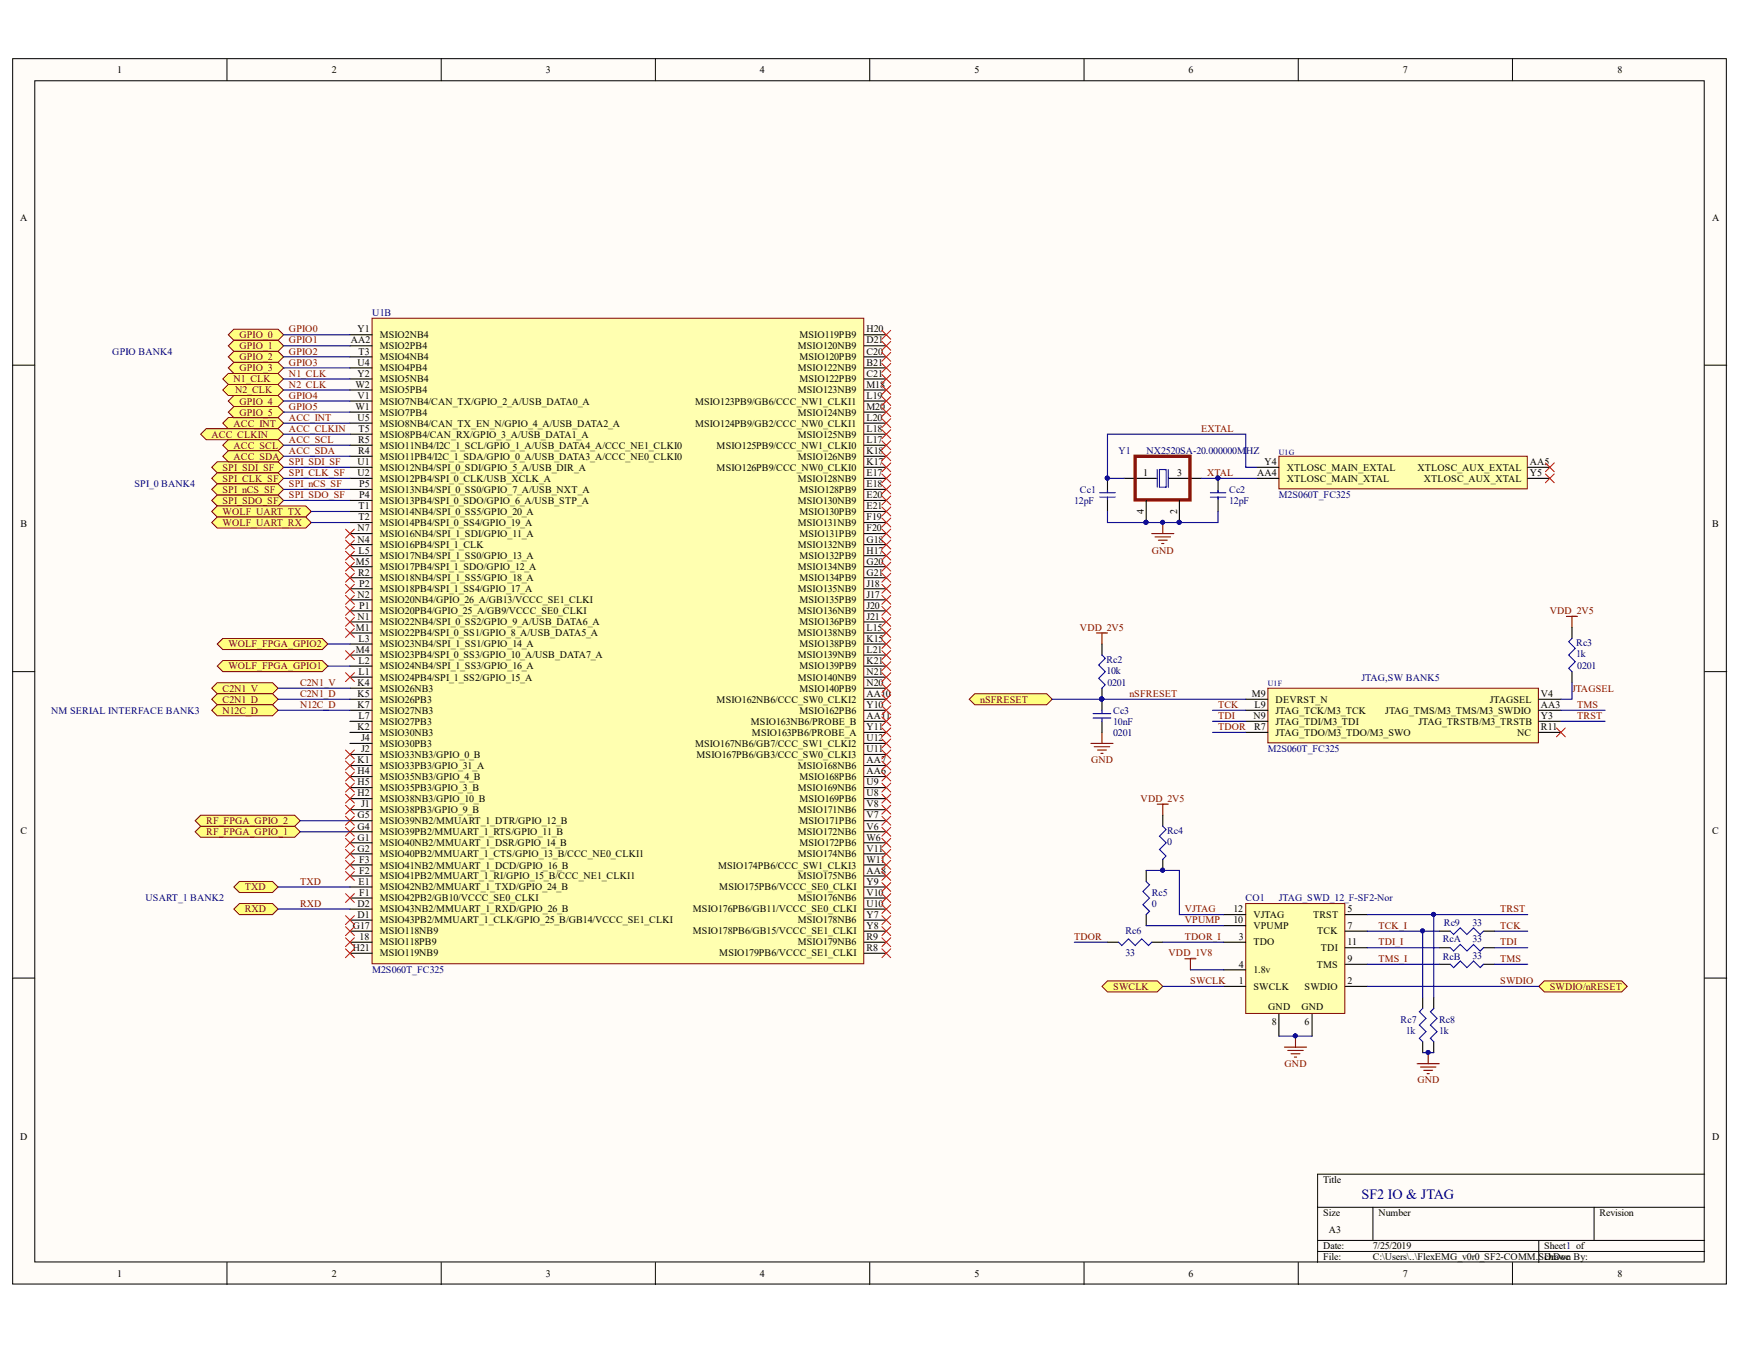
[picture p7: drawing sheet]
<svg xmlns="http://www.w3.org/2000/svg" width="279mm" height="216mm" viewBox="0 0 279 216" stroke-linecap="round" stroke-linejoin="round" font-family="sans-serif">
<defs><g id="words">
<text font-size="2.3" fill="#000080" x="218.3" y="192.1">SF2 IO &amp; JTAG</text>
<g font-size="1.6">
<text x="18.8" y="11.7">1</text>
<text x="53.2" y="11.7">2</text>
<text x="87.5" y="11.7">3</text>
<text x="121.8" y="11.7">4</text>
<text x="156.2" y="11.7">5</text>
<text x="190.5" y="11.7">6</text>
<text x="224.9" y="11.7">7</text>
<text x="259.3" y="11.7">8</text>
<text x="3.2" y="35.4">A</text>
<text x="274.5" y="35.4">A</text>
<text x="57.3" y="53.3">Y1</text>
<text x="138.9" y="53.3">H20</text>
<text x="56.2" y="55">AA2</text>
<text x="57.3" y="58.6">U4</text>
<text x="57.5" y="56.8">T3</text>
<text x="60.9" y="56">MSIO2PB4</text>
<text x="60.9" y="57.7">MSIO4NB4</text>
<text x="60.9" y="59.5">MSIO4PB4</text>
<text x="60.9" y="54.2">MSIO2NB4</text>
<text x="127.9" y="56">MSIO120NB9</text>
<text x="127.9" y="59.5">MSIO122NB9</text>
<text x="128.2" y="54.2">MSIO119PB9</text>
<text x="128.2" y="57.7">MSIO120PB9</text>
<text x="138.9" y="55">D21</text>
<text x="138.9" y="56.8">C20</text>
<text x="138.9" y="58.6">B21</text>
<text x="57" y="62.1">W2</text>
<text x="57" y="65.7">W1</text>
<text x="57.3" y="60.4">Y2</text>
<text x="57.3" y="63.9">V1</text>
<text x="60.9" y="61.3">MSIO5NB4</text>
<text x="60.9" y="63.1">MSIO5PB4</text>
<text x="60.9" y="64.8">MSIO7NB4/CAN_TX/GPIO_2_A/USB_DATA0_A</text>
<text x="111.4" y="64.8">MSIO123PB9/GB6/CCC_NW1_CLKI1</text>
<text x="127.9" y="63.1">MSIO123NB9</text>
<text x="128.2" y="61.3">MSIO122PB9</text>
<text x="138.9" y="60.4">C21</text>
<text x="138.9" y="62.1">M18</text>
<text x="138.9" y="63.9">L19</text>
<text x="138.9" y="65.7">M20</text>
<text x="57.3" y="67.5">U5</text>
<text x="57.4" y="71">R5</text>
<text x="57.5" y="69.2">T5</text>
<text x="60.9" y="66.6">MSIO7PB4</text>
<text x="60.9" y="68.4">MSIO8NB4/CAN_TX_EN_N/GPIO_4_A/USB_DATA2_A</text>
<text x="60.9" y="70.2">MSIO8PB4/CAN_RX/GPIO_3_A/USB_DATA1_A</text>
<text x="60.9" y="71.9">MSIO11NB4/I2C_1_SCL/GPIO_1_A/USB_DATA4_A/CCC_NE1_CLKI0</text>
<text x="111.4" y="68.4">MSIO124PB9/GB2/CCC_NW0_CLKI1</text>
<text x="114.9" y="71.9">MSIO125PB9/CCC_NW1_CLKI0</text>
<text x="127.9" y="66.6">MSIO124NB9</text>
<text x="127.9" y="70.2">MSIO125NB9</text>
<text x="138.9" y="67.5">L20</text>
<text x="138.9" y="69.2">L18</text>
<text x="138.9" y="71">L17</text>
<text x="57.3" y="74.5">U1</text>
<text x="57.3" y="76.3">U2</text>
<text x="57.4" y="72.8">R4</text>
<text x="60.9" y="73.7">MSIO11PB4/I2C_1_SDA/GPIO_0_A/USB_DATA3_A/CCC_NE0_CLKI0</text>
<text x="60.9" y="75.5">MSIO12NB4/SPI_0_SDI/GPIO_5_A/USB_DIR_A</text>
<text x="60.9" y="77.2">MSIO12PB4/SPI_0_CLK/USB_XCLK_A</text>
<text x="114.9" y="75.5">MSIO126PB9/CCC_NW0_CLKI0</text>
<text x="127.9" y="73.7">MSIO126NB9</text>
<text x="127.9" y="77.2">MSIO128NB9</text>
<text x="138.9" y="72.8">K18</text>
<text x="138.9" y="74.5">K17</text>
<text x="138.9" y="76.3">E17</text>
<text x="183.3" y="76.3">1</text>
<text x="188.7" y="76.3">3</text>
<text x="201.5" y="76.3">AA4</text>
<text x="202.7" y="74.5">Y4</text>
<text x="206.3" y="75.5">XTLOSC_MAIN_EXTAL</text>
<text x="206.3" y="77.2">XTLOSC_MAIN_XTAL</text>
<text x="227.2" y="75.5">XTLOSC_AUX_EXTAL</text>
<text x="228.2" y="77.2">XTLOSC_AUX_XTAL</text>
<text x="245.2" y="74.5">AA5</text>
<text x="245.2" y="76.3">Y5</text>
<text x="57.5" y="81.6">T1</text>
<text x="57.5" y="83.4">T2</text>
<text x="57.6" y="78.1">P5</text>
<text x="57.6" y="79.9">P4</text>
<text x="60.9" y="79">MSIO13NB4/SPI_0_SS0/GPIO_7_A/USB_NXT_A</text>
<text x="60.9" y="80.7">MSIO13PB4/SPI_0_SDO/GPIO_6_A/USB_STP_A</text>
<text x="60.9" y="82.5">MSIO14NB4/SPI_0_SS5/GPIO_20_A</text>
<text x="127.9" y="80.7">MSIO130NB9</text>
<text x="128.2" y="79">MSIO128PB9</text>
<text x="128.2" y="82.5">MSIO130PB9</text>
<text x="138.9" y="78.1">E18</text>
<text x="138.9" y="79.9">E20</text>
<text x="138.9" y="81.6">E21</text>
<text x="138.9" y="83.4">F19</text>
<text x="183.4" y="82.4" transform="rotate(-90 183.4 82.4)">4</text>
<text x="188.7" y="82.4" transform="rotate(-90 188.7 82.4)">2</text>
<text x="3.3" y="84.5">B</text>
<text x="57.3" y="85.2">N7</text>
<text x="57.3" y="87">N4</text>
<text x="57.5" y="88.7">L5</text>
<text x="60.9" y="84.3">MSIO14PB4/SPI_0_SS4/GPIO_19_A</text>
<text x="60.9" y="86">MSIO16NB4/SPI_1_SDI/GPIO_11_A</text>
<text x="60.9" y="87.8">MSIO16PB4/SPI_1_CLK</text>
<text x="60.9" y="89.6">MSIO17NB4/SPI_1_SS0/GPIO_13_A</text>
<text x="127.9" y="84.3">MSIO131NB9</text>
<text x="127.9" y="87.8">MSIO132NB9</text>
<text x="128.2" y="86">MSIO131PB9</text>
<text x="128.2" y="89.6">MSIO132PB9</text>
<text x="138.9" y="85.2">F20</text>
<text x="138.9" y="87">G18</text>
<text x="138.9" y="88.7">H17</text>
<text x="274.5" y="84.5">B</text>
<text x="57.1" y="90.5">M5</text>
<text x="57.3" y="95.8">N2</text>
<text x="57.4" y="92.3">R2</text>
<text x="57.6" y="94">P2</text>
<text x="60.9" y="91.3">MSIO17PB4/SPI_1_SDO/GPIO_12_A</text>
<text x="60.9" y="93.1">MSIO18NB4/SPI_1_SS5/GPIO_18_A</text>
<text x="60.9" y="94.9">MSIO18PB4/SPI_1_SS4/GPIO_17_A</text>
<text x="127.9" y="91.3">MSIO134NB9</text>
<text x="127.9" y="94.9">MSIO135NB9</text>
<text x="128.2" y="93.1">MSIO134PB9</text>
<text x="138.9" y="90.5">G20</text>
<text x="138.9" y="92.3">G21</text>
<text x="138.9" y="94">J18</text>
<text x="138.9" y="95.8">J17</text>
<text x="57.1" y="101.1">M1</text>
<text x="57.3" y="99.4">N1</text>
<text x="57.6" y="97.6">P1</text>
<text x="60.9" y="96.7">MSIO20NB4/GPIO_26_A/GB13/VCCC_SE1_CLKI</text>
<text x="60.9" y="98.4">MSIO20PB4/GPIO_25_A/GB9/VCCC_SE0_CLKI</text>
<text x="60.9" y="100.2">MSIO22NB4/SPI_0_SS2/GPIO_9_A/USB_DATA6_A</text>
<text x="60.9" y="102">MSIO22PB4/SPI_0_SS1/GPIO_8_A/USB_DATA5_A</text>
<text x="127.9" y="98.4">MSIO136NB9</text>
<text x="127.9" y="102">MSIO138NB9</text>
<text x="128.2" y="96.7">MSIO135PB9</text>
<text x="128.2" y="100.2">MSIO136PB9</text>
<text x="138.9" y="97.6">J20</text>
<text x="138.9" y="99.4">J21</text>
<text x="138.9" y="101.1">L15</text>
<text x="57.1" y="104.7">M4</text>
<text x="57.5" y="102.9">L3</text>
<text x="57.5" y="106.5">L2</text>
<text x="60.9" y="103.8">MSIO23NB4/SPI_1_SS1/GPIO_14_A</text>
<text x="60.9" y="105.5">MSIO23PB4/SPI_0_SS3/GPIO_10_A/USB_DATA7_A</text>
<text x="60.9" y="107.3">MSIO24NB4/SPI_1_SS3/GPIO_16_A</text>
<text x="127.9" y="105.5">MSIO139NB9</text>
<text x="128.2" y="103.8">MSIO138PB9</text>
<text x="128.2" y="107.3">MSIO139PB9</text>
<text x="138.9" y="102.9">K15</text>
<text x="138.9" y="104.7">L21</text>
<text x="138.9" y="106.5">K21</text>
<text x="57.3" y="110">K4</text>
<text x="57.3" y="111.7">K5</text>
<text x="57.3" y="113.5">K7</text>
<text x="57.5" y="108.2">L1</text>
<text x="60.9" y="109.1">MSIO24PB4/SPI_1_SS2/GPIO_15_A</text>
<text x="60.9" y="110.8">MSIO26NB3</text>
<text x="60.9" y="112.6">MSIO26PB3</text>
<text x="114.9" y="112.6">MSIO162NB6/CCC_SW0_CLKI2</text>
<text x="127.9" y="109.1">MSIO140NB9</text>
<text x="128.2" y="110.8">MSIO140PB9</text>
<text x="138.9" y="108.2">N21</text>
<text x="138.9" y="110">N20</text>
<text x="138.9" y="111.7">AA10</text>
<text x="138.9" y="113.5">Y10</text>
<text x="200.7" y="111.7">M9</text>
<text x="201.1" y="113.5">L9</text>
<text x="204.5" y="112.6">DEVRST_N</text>
<text x="238.8" y="112.6">JTAGSEL</text>
<text x="247" y="113.5">AA3</text>
<text x="247" y="111.7">V4</text>
<text x="57.3" y="117">K2</text>
<text x="57.5" y="115.2">L7</text>
<text x="57.9" y="118.8">J4</text>
<text x="60.9" y="114.4">MSIO27NB3</text>
<text x="60.9" y="116.2">MSIO27PB3</text>
<text x="60.9" y="117.9">MSIO30NB3</text>
<text x="60.9" y="119.7">MSIO30PB3</text>
<text x="111.4" y="119.7">MSIO167NB6/GB7/CCC_SW1_CLKI2</text>
<text x="120.4" y="116.2">MSIO163NB6/PROBE_B</text>
<text x="120.5" y="117.9">MSIO163PB6/PROBE_A</text>
<text x="128.2" y="114.4">MSIO162PB6</text>
<text x="138.9" y="115.2">AA11</text>
<text x="138.9" y="117">Y11</text>
<text x="138.9" y="118.8">U12</text>
<text x="200.9" y="115.2">N9</text>
<text x="201" y="117">R7</text>
<text x="204.5" y="114.4">JTAG_TCK/M3_TCK</text>
<text x="204.5" y="116.2">JTAG_TDI/M3_TDI</text>
<text x="204.5" y="117.9">JTAG_TDO/M3_TDO/M3_SWO</text>
<text x="222.1" y="114.4">JTAG_TMS/M3_TMS/M3_SWDIO</text>
<text x="227.4" y="116.2">JTAG_TRSTB/M3_TRSTB</text>
<text x="243.2" y="117.9">NC</text>
<text x="247" y="115.2">Y3</text>
<text x="247" y="117">R11</text>
<text x="57.3" y="122.3">K1</text>
<text x="57.3" y="124.1">H4</text>
<text x="57.3" y="125.9">H5</text>
<text x="57.9" y="120.6">J2</text>
<text x="60.9" y="121.5">MSIO33NB3/GPIO_0_B</text>
<text x="60.9" y="123.3">MSIO33PB3/GPIO_31_A</text>
<text x="60.9" y="125">MSIO35NB3/GPIO_4_B</text>
<text x="111.7" y="121.5">MSIO167PB6/GB3/CCC_SW0_CLKI3</text>
<text x="127.9" y="123.3">MSIO168NB6</text>
<text x="128.2" y="125">MSIO168PB6</text>
<text x="138.9" y="120.6">U11</text>
<text x="138.9" y="122.3">AA7</text>
<text x="138.9" y="124.1">AA6</text>
<text x="138.9" y="125.9">U9</text>
<text x="57.3" y="127.6">H2</text>
<text x="57.3" y="131.2">G5</text>
<text x="57.9" y="129.4">J1</text>
<text x="60.9" y="126.8">MSIO35PB3/GPIO_3_B</text>
<text x="60.9" y="128.6">MSIO38NB3/GPIO_10_B</text>
<text x="60.9" y="130.3">MSIO38PB3/GPIO_9_B</text>
<text x="127.9" y="126.8">MSIO169NB6</text>
<text x="127.9" y="130.3">MSIO171NB6</text>
<text x="128.2" y="128.6">MSIO169PB6</text>
<text x="138.9" y="127.6">U8</text>
<text x="138.9" y="129.4">V8</text>
<text x="138.9" y="131.2">V7</text>
<text x="3.3" y="133.6">C</text>
<text x="57.3" y="133">G4</text>
<text x="57.3" y="134.7">G1</text>
<text x="57.3" y="136.5">G2</text>
<text x="60.9" y="132.1">MSIO39NB2/MMUART_1_DTR/GPIO_12_B</text>
<text x="60.9" y="133.9">MSIO39PB2/MMUART_1_RTS/GPIO_11_B</text>
<text x="60.9" y="135.7">MSIO40NB2/MMUART_1_DSR/GPIO_14_B</text>
<text x="60.9" y="137.4">MSIO40PB2/MMUART_1_CTS/GPIO_13_B/CCC_NE0_CLKI1</text>
<text x="127.9" y="133.9">MSIO172NB6</text>
<text x="127.9" y="137.4">MSIO174NB6</text>
<text x="128.2" y="132.1">MSIO171PB6</text>
<text x="128.2" y="135.7">MSIO172PB6</text>
<text x="138.9" y="133">V6</text>
<text x="138.9" y="134.7">W6</text>
<text x="138.9" y="136.5">V11</text>
<text x="274.5" y="133.6">C</text>
<text x="57.5" y="141.8">E1</text>
<text x="57.6" y="138.3">F3</text>
<text x="57.6" y="140.1">F2</text>
<text x="57.6" y="143.6">F1</text>
<text x="60.9" y="139.2">MSIO41NB2/MMUART_1_DCD/GPIO_16_B</text>
<text x="60.9" y="140.9">MSIO41PB2/MMUART_1_RI/GPIO_15_B/CCC_NE1_CLKI1</text>
<text x="60.9" y="142.7">MSIO42NB2/MMUART_1_TXD/GPIO_24_B</text>
<text x="115.1" y="139.2">MSIO174PB6/CCC_SW1_CLKI3</text>
<text x="115.3" y="142.7">MSIO175PB6/VCCC_SE0_CLKI</text>
<text x="127.9" y="140.9">MSIO175NB6</text>
<text x="138.9" y="138.3">W11</text>
<text x="138.9" y="140.1">AA8</text>
<text x="138.9" y="141.8">Y9</text>
<text x="138.9" y="143.6">V10</text>
<text x="56.6" y="148.9">G17</text>
<text x="57.3" y="145.4">D2</text>
<text x="57.3" y="147.1">D1</text>
<text x="60.9" y="144.4">MSIO42PB2/GB10/VCCC_SE0_CLKI</text>
<text x="60.9" y="146.2">MSIO43NB2/MMUART_1_RXD/GPIO_26_B</text>
<text x="60.9" y="148">MSIO43PB2/MMUART_1_CLK/GPIO_25_B/GB14/VCCC_SE1_CLKI</text>
<text x="60.9" y="149.8">MSIO118NB9</text>
<text x="111.1" y="146.2">MSIO176PB6/GB11/VCCC_SE0_CLKI</text>
<text x="111.1" y="149.8">MSIO178PB6/GB15/VCCC_SE1_CLKI</text>
<text x="127.9" y="144.4">MSIO176NB6</text>
<text x="127.9" y="148">MSIO178NB6</text>
<text x="138.9" y="145.4">U10</text>
<text x="138.9" y="147.1">Y7</text>
<text x="138.9" y="148.9">Y8</text>
<text x="197.7" y="146.2">12</text>
<text x="197.7" y="148">10</text>
<text x="200.9" y="147.1">VJTAG</text>
<text x="200.9" y="148.9">VPUMP</text>
<text x="210.5" y="147.1">TRST</text>
<text x="211.2" y="149.8">TCK</text>
<text x="216" y="148.9">7</text>
<text x="216" y="146.2">5</text>
<text x="56.6" y="152.5">H21</text>
<text x="57.7" y="150.7">18</text>
<text x="60.9" y="151.5">MSIO118PB9</text>
<text x="60.9" y="153.3">MSIO119NB9</text>
<text x="115.3" y="153.3">MSIO179PB6/VCCC_SE1_CLKI</text>
<text x="127.9" y="151.5">MSIO179NB6</text>
<text x="138.9" y="150.7">R9</text>
<text x="138.9" y="152.5">R8</text>
<text x="198.6" y="150.7">3</text>
<text x="198.6" y="155.1">4</text>
<text x="200.9" y="151.5">TDO</text>
<text x="211.1" y="155.1">TMS</text>
<text x="211.8" y="152.5">TDI</text>
<text x="216" y="154.2">9</text>
<text x="216" y="151.5">11</text>
<text x="198.6" y="157.8">1</text>
<text x="200.9" y="156">1.8v</text>
<text x="200.9" y="158.6">SWCLK</text>
<text x="203.3" y="161.8">GND</text>
<text x="208.6" y="161.8">GND</text>
<text x="209.1" y="158.6">SWDIO</text>
<text x="216" y="157.8">2</text>
<text x="203.9" y="164.3">8</text>
<text x="209.1" y="164.3">6</text>
<text x="3.2" y="182.8">D</text>
<text x="274.5" y="182.8">D</text>
<text x="212.1" y="189.6">Title</text>
<text x="212.1" y="194.9">Size</text>
<text x="213" y="197.6">A3</text>
<text x="221" y="194.9">Number</text>
<text x="256.4" y="194.9">Revision</text>
<text x="212.1" y="200.2">Date:</text>
<text x="212.1" y="202">File:</text>
<text x="220" y="200.2">7/25/2019</text>
<text x="220" y="202">C:\Users\..\FlexEMG_v0r0_SF2-COMM.SDrawn By:</text>
<text x="247.5" y="200.2">Sheet1 of</text>
<text x="247.6" y="202">chDoc</text>
<text x="18.8" y="204.6">1</text>
<text x="53.2" y="204.6">2</text>
<text x="87.5" y="204.6">3</text>
<text x="121.8" y="204.6">4</text>
<text x="156.2" y="204.6">5</text>
<text x="190.5" y="204.6">6</text>
<text x="224.9" y="204.6">7</text>
<text x="259.3" y="204.6">8</text>
</g>
<g font-size="1.6" fill="#800000">
<text x="46.3" y="53.3">GPIO0</text>
<text x="38.4" y="54.2">GPIO_0</text>
<text x="38.4" y="56">GPIO_1</text>
<text x="38.4" y="57.7">GPIO_2</text>
<text x="38.4" y="59.5">GPIO_3</text>
<text x="46.3" y="55">GPIO1</text>
<text x="46.3" y="56.8">GPIO2</text>
<text x="46.3" y="58.6">GPIO3</text>
<text x="37.4" y="61.3">N1_CLK</text>
<text x="37.7" y="63.1">N2_CLK</text>
<text x="38.4" y="64.8">GPIO_4</text>
<text x="46.3" y="60.4">N1_CLK</text>
<text x="46.3" y="62.1">N2_CLK</text>
<text x="46.3" y="63.9">GPIO4</text>
<text x="46.3" y="65.7">GPIO5</text>
<text x="33.9" y="70.2">ACC_CLKIN</text>
<text x="37.4" y="71.9">ACC_SCL</text>
<text x="37.4" y="68.4">ACC_INT</text>
<text x="38.4" y="66.6">GPIO_5</text>
<text x="46.3" y="67.5">ACC_INT</text>
<text x="46.3" y="69.2">ACC_CLKIN</text>
<text x="46.3" y="71">ACC_SCL</text>
<text x="192.6" y="69.2">EXTAL</text>
<text x="35.7" y="75.5">SPI_SDI_SF</text>
<text x="35.7" y="77.2">SPI_CLK_SF</text>
<text x="37.4" y="73.7">ACC_SDA</text>
<text x="46.3" y="74.5">SPI_SDI_SF</text>
<text x="46.3" y="76.3">SPI_CLK_SF</text>
<text x="46.3" y="72.8">ACC_SDA</text>
<text x="193.5" y="76.3">XTAL</text>
<text x="35.7" y="80.7">SPI_SDO_SF</text>
<text x="35.7" y="79">SPI_nCS_SF</text>
<text x="35.7" y="82.5">WOLF_UART_TX</text>
<text x="46.3" y="79.9">SPI_SDO_SF</text>
<text x="46.3" y="78.1">SPI_nCS_SF</text>
<text x="35.7" y="84.3">WOLF_UART_RX</text>
<text x="184.6" y="88.7">GND</text>
<text x="173.1" y="101.1">VDD_2V5</text>
<text x="248.4" y="98.4">VDD_2V5</text>
<text x="36.6" y="107.3">WOLF_FPGA_GPIO1</text>
<text x="36.6" y="103.8">WOLF_FPGA_GPIO2</text>
<text x="35.7" y="110.8">C2N1_V</text>
<text x="35.7" y="112.6">C2N1_D</text>
<text x="48.1" y="113.5">N12C_D</text>
<text x="48.1" y="111.7">C2N1_D</text>
<text x="48.1" y="110">C2N1_V</text>
<text x="157.1" y="112.6">nSFRESET</text>
<text x="181.1" y="111.7">nSFRESET</text>
<text x="195.3" y="113.5">TCK</text>
<text x="252" y="110.8">JTAGSEL</text>
<text x="252.8" y="113.5">TMS</text>
<text x="35.7" y="114.4">N12C_D</text>
<text x="195.3" y="115.2">TDI</text>
<text x="195.3" y="117">TDOR</text>
<text x="252.8" y="115.2">TRST</text>
<text x="174.9" y="122.3">GND</text>
<text x="182.8" y="128.6">VDD_2V5</text>
<text x="33.1" y="133.9">RF_FPGA_GPIO_1</text>
<text x="33.1" y="132.1">RF_FPGA_GPIO_2</text>
<text x="39.2" y="142.7">TXD</text>
<text x="48.1" y="141.8">TXD</text>
<text x="39.2" y="146.2">RXD</text>
<text x="48.1" y="145.4">RXD</text>
<text x="189.9" y="146.2">VJTAG</text>
<text x="189.9" y="148">VPUMP</text>
<text x="221" y="148.9">TCK_I</text>
<text x="240.5" y="146.2">TRST</text>
<text x="240.5" y="148.9">TCK</text>
<text x="172.2" y="150.7">TDOR</text>
<text x="187.3" y="153.3">VDD_1V8</text>
<text x="189.9" y="150.7">TDOR_I</text>
<text x="221" y="151.5">TDI_I</text>
<text x="221" y="154.2">TMS_I</text>
<text x="240.5" y="154.2">TMS</text>
<text x="240.5" y="151.5">TDI</text>
<text x="178.4" y="158.6">SWCLK</text>
<text x="190.8" y="157.8">SWCLK</text>
<text x="240.5" y="157.8">SWDIO</text>
<text x="248.4" y="158.6">SWDIO/nRESET</text>
<text x="205.9" y="171">GND</text>
<text x="227.2" y="173.7">GND</text>
</g>
<g font-size="1.6" fill="#000080">
<text x="59.7" y="50.7">U1B</text>
<text x="18" y="56.8">GPIO BANK4</text>
<text x="179.3" y="72.8">Y1</text>
<text x="183.8" y="72.8">NX2520SA-20.000000MHZ</text>
<text x="21.6" y="78.1">SPI_0 BANK4</text>
<text x="172.2" y="80.7">12pF</text>
<text x="173.1" y="79">Cc1</text>
<text x="197" y="80.7">12pF</text>
<text x="197" y="79">Cc2</text>
<text x="205" y="79.9">M2S060T_FC325</text>
<text x="177.3" y="108">10k</text>
<text x="177.3" y="106.2">Rc2</text>
<text x="252.7" y="105.4">1k</text>
<text x="252.7" y="103.6">Rc3</text>
<text x="252.8" y="107.3">0201</text>
<text x="177.5" y="110">0201</text>
<text x="218.3" y="109.1">JTAG,SW BANK5</text>
<text x="8.2" y="114.4">NM SERIAL INTERFACE BANK3</text>
<text x="178.4" y="116.2">10nF</text>
<text x="178.4" y="114.4">Cc3</text>
<text x="178.4" y="117.9">0201</text>
<text x="203.2" y="120.6">M2S060T_FC325</text>
<text x="187.1" y="135.4">0</text>
<text x="187.1" y="133.7">Rc4</text>
<text x="184.6" y="143.6">Rc5</text>
<text x="23.3" y="144.4">USART_1 BANK2</text>
<text x="180.4" y="149.8">Rc6</text>
<text x="184.6" y="145.4">0</text>
<text x="199.7" y="144.4">CO1</text>
<text x="205" y="144.4">JTAG_SWD_12_F-SF2-Nor</text>
<text x="231.4" y="148.4">Rc9</text>
<text x="236" y="148.4">33</text>
<text x="180.4" y="153.3">33</text>
<text x="231.3" y="153.9">RcB</text>
<text x="231.3" y="151">RcA</text>
<text x="236" y="153.6">33</text>
<text x="236" y="151">33</text>
<text x="59.7" y="156">M2S060T_FC325</text>
<text x="224.5" y="163.9">Rc7</text>
<text x="225.4" y="165.7">1k</text>
<text x="230.7" y="165.7">1k</text>
<text x="230.7" y="163.9">Rc8</text>
</g>
<g font-size="1.3" fill="#000080">
<text x="205" y="72.9">U1G</text>
<text x="203.2" y="110">U1F</text>
</g>
</g></defs>
<g fill="#fffcf8" stroke="#000" stroke-width=".16">
<path d="M2 9.4h274.7v196.4h-274.7z"/>
<path d="M5.6 12.9h267.6v189.4h-267.6z"/>
</g>
<g fill="none" stroke="#000" stroke-width=".16">
<path d="M36.4 9.4v3.5M70.7 9.4v3.5M105.1 9.4v3.5M139.4 9.4v3.5M173.8 9.4v3.5M208.1 9.4v3.5M242.4 9.4v3.5M2 58.5h3.6M273.3 58.5h3.5M2 107.7h3.6M273.3 107.7h3.5M2 156.8h3.6"/>
<path d="M273.3 156.8h3.5M211.2 193.5h62.1M211.2 198.8h62.1M220.1 193.5v5.3M246.7 198.8v3.6M255.5 193.5v5.3M273.3 188.2h-62.1v14.2M36.4 202.4v3.5M70.7 202.4v3.5M105.1 202.4v3.5M139.4 202.4v3.5M173.8 202.4v3.5"/>
<path d="M208.1 202.4v3.5M211.2 200.6h62.1M242.4 202.4v3.5"/>
</g>
<path d="M174.9 119.2h3.5M175.4 119.7h2.5M176.6 117.4v1.8M175.9 120.2h1.5M176.5 120.8h.3" fill="none" stroke="#800000" stroke-width=".18"/>
<path d="M155.4 112.1l.9-.9h11.5l.9 .9-.9 .9h-11.5z" fill-rule="evenodd" fill="#ffff80" stroke="#800000" stroke-width=".16"/>
<path d="M177.5 76.7v2.3M177.5 79.7v2.3M180.2 76.7h5.3M187.3 76.7h5.3M183.7 80.2v3.6M189.1 80.2v3.6M176.6 103.2v1.8M176.6 110.3v3.5M176.6 115.6v1.8" fill="none" stroke="#000" stroke-width=".18"/>
<path d="M176.3 79h2.5M176.3 79.7h2.5M177.5 78.6v.4M177.5 79.7v.3M185.5 75.3v2.8M185.9 75.3h1v2.8h-1zM187.3 75.3v2.8M175.2 114.4h2.9M175.2 115.1h2.9M176.6 105l.6 .5-1.1 1.1 1.1 1.1-1.1 1 1.1 1.1-.6 .5M176.6 113.8v.6M176.6 115.1v.5" fill="none" stroke="#00f" stroke-width=".18"/>
<path d="M182 73.1h8.8v7h-8.8z" fill="none" stroke="#800000" stroke-width=".53"/>
<g fill="#000080" stroke="#000080" stroke-width=".16">
<circle cx="183.7" cy="83.7" r=".31"/>
<circle cx="189" cy="83.7" r=".31"/>
<circle cx="186.4" cy="83.7" r=".31"/>
<circle cx="176.6" cy="112" r=".31"/>
<circle cx="177.5" cy="76.6" r=".31"/>
</g>
<path d="M184.6 85.5h3.6M185.2 86.1h2.4M185.7 86.6h1.4M186.2 87.1h.4M186.4 83.8v1.7M175.8 101.5h1.7M176.6 101.5v1.7" fill="none" stroke="#800000" stroke-width=".18"/>
<path d="M205 73.1h39.8v5.3h-39.8z" fill="#ffffb0" stroke="#800000" stroke-width=".16"/>
<path d="M201.5 74.9h3.5M201.5 76.7h3.5M244.9 74.9h3.5M244.9 76.7h3.5" fill="none" stroke="#000" stroke-width=".18"/>
<path d="M203.2 110.3h43.4v8.8h-43.4z" fill="#ffffb0" stroke="#800000" stroke-width=".16"/>
<path d="M199.7 113.8h3.5M199.7 115.6h3.5M199.7 117.4h3.5M199.7 112.1h3.5M246.7 113.8h3.5M246.7 115.6h3.5M246.7 117.4h3.5M246.7 112.1h3.5" fill="none" stroke="#000" stroke-width=".18"/>
<path d="M59.6 51h78.9v103.5h-78.9z" fill="#ffffb0" stroke="#800000" stroke-width=".16"/>
<g fill="none" stroke="#000" stroke-width=".18">
<path d="M56.1 55.4h3.5M56.1 57.2h3.5M56.1 59h3.5M56.1 53.7h3.5M138.5 55.4h3.6M138.5 57.2h3.6M138.5 59h3.6M138.5 53.7h3.6M56.1 60.7h3.5M56.1 62.5h3.5M56.1 64.3h3.5M56.1 66.1h3.5"/>
<path d="M56.1 67.8h3.5M56.1 69.6h3.5M56.1 71.4h3.5M56.1 73.1h3.5M56.1 74.9h3.5M56.1 76.7h3.5M56.1 78.4h3.5M138.5 60.7h3.6M138.5 62.5h3.6M138.5 64.3h3.6M138.5 66.1h3.6M138.5 67.8h3.6"/>
<path d="M138.5 69.6h3.6M138.5 71.4h3.6M138.5 73.1h3.6M138.5 74.9h3.6M138.5 76.7h3.6M138.5 78.4h3.6M56.1 80.2h3.5M56.1 82h3.5M56.1 83.8h3.5M56.1 85.5h3.5M56.1 87.3h3.5M56.1 89.1h3.5"/>
<path d="M56.1 90.8h3.5M56.1 92.6h3.5M56.1 94.4h3.5M56.1 96.1h3.5M56.1 97.9h3.5M56.1 99.7h3.5M138.5 80.2h3.6M138.5 82h3.6M138.5 83.8h3.6M138.5 85.5h3.6M138.5 87.3h3.6M138.5 89.1h3.6"/>
<path d="M138.5 90.8h3.6M138.5 92.6h3.6M138.5 94.4h3.6M138.5 96.1h3.6M138.5 97.9h3.6M138.5 99.7h3.6M56.1 101.5h3.5M56.1 103.2h3.5M56.1 105h3.5M56.1 106.8h3.5M56.1 108.5h3.5M56.1 110.3h3.5"/>
<path d="M56.1 112.1h3.5M56.1 113.8h3.5M56.1 115.6h3.5M56.1 117.4h3.5M56.1 119.2h3.5M138.5 101.5h3.6M138.5 103.2h3.6M138.5 105h3.6M138.5 106.8h3.6M138.5 108.5h3.6M138.5 110.3h3.6M138.5 112.1h3.6"/>
<path d="M138.5 113.8h3.6M138.5 115.6h3.6M138.5 117.4h3.6M138.5 119.2h3.6M56.1 120.9h3.5M56.1 122.7h3.5M56.1 124.5h3.5M56.1 126.2h3.5M56.1 128h3.5M56.1 129.8h3.5M56.1 131.5h3.5M56.1 133.3h3.5"/>
<path d="M56.1 135.1h3.5M56.1 136.9h3.5M56.1 138.6h3.5M138.5 120.9h3.6M138.5 122.7h3.6M138.5 124.5h3.6M138.5 126.2h3.6M138.5 128h3.6M138.5 129.8h3.6M138.5 131.5h3.6M138.5 133.3h3.6M138.5 135.1h3.6"/>
<path d="M138.5 136.9h3.6M138.5 138.6h3.6M56.1 140.4h3.5M56.1 142.2h3.5M56.1 143.9h3.5M56.1 145.7h3.5M56.1 147.5h3.5M56.1 149.3h3.5M56.1 151h3.5M56.1 152.8h3.5M138.5 140.4h3.6M138.5 142.2h3.6"/>
<path d="M138.5 143.9h3.6M138.5 145.7h3.6M138.5 147.5h3.6M138.5 149.3h3.6M138.5 151h3.6M138.5 152.8h3.6"/>
</g>
<g fill="#ffff80" stroke="#800000" stroke-width=".16">
<path d="M33.9 80.2l.9-.9h9.8l.9 .9-.9 .9h-9.8z" fill-rule="evenodd"/>
<path d="M33.9 74.9l.9-.9h9.8l.9 .9-.9 .9h-9.8z" fill-rule="evenodd"/>
<path d="M33.9 76.7l.9-.9h9.8l.9 .9-.9 .9h-9.8z" fill-rule="evenodd"/>
<path d="M33.9 78.4l.9-.8h9.8l.9 .8-.9 .9h-9.8z" fill-rule="evenodd"/>
<path d="M37.5 142.2l.9-.9h5.3l.9 .9-.9 .9h-5.3z" fill-rule="evenodd"/>
<path d="M37.5 145.7l.9-.9h5.3l.9 .9-.9 .9h-5.3z" fill-rule="evenodd"/>
</g>
<path d="M251.1 98.8h1.8M252 98.8v1.8" fill="none" stroke="#800000" stroke-width=".18"/>
<path d="M252 100.6v1.7M252 107.7v1.7" fill="none" stroke="#000" stroke-width=".18"/>
<path d="M252 102.3l-.5 .6 1 1-1 1.1 1 1.1-1 1 .5 .6" fill="none" stroke="#00f" stroke-width=".18"/>
<g fill="#ffff80" stroke="#800000" stroke-width=".16">
<path d="M33.9 110.3l.9-.9h8.9l.9 .9-.9 .9h-8.9z" fill-rule="evenodd"/>
<path d="M33.9 112.1l.9-.9h8.9l.9 .9-.9 .9h-8.9z" fill-rule="evenodd"/>
<path d="M33.9 113.8l.9-.8h8.9l.9 .8-.9 .9h-8.9z" fill-rule="evenodd"/>
</g>
<g fill="none" stroke="#800000" stroke-width=".18">
<path d="M185.5 128.9h1.8M186.4 128.9v1.8M189.9 153.7h1.8M190.8 153.7v1.7M205.9 167.8h3.5M206.4 168.4h2.5M207 168.9h1.4M207.5 169.4h.3M207.7 166.1v1.7M227.2 170.5h3.5M227.7 171h2.5M228.2 171.6h1.4"/>
<path d="M228.8 172.1h.3M228.9 168.7v1.8"/>
</g>
<g fill="#000080" stroke="#000080" stroke-width=".16">
<circle cx="207.6" cy="166" r=".31"/>
<circle cx="228.9" cy="168.7" r=".31"/>
<circle cx="186.4" cy="139.5" r=".31"/>
</g>
<path d="M186.4 130.7v1.7M186.4 137.7v1.8M177.5 151h1.8M184.6 151h1.8M228.1 159.9v1.7M228.1 167v1.7" fill="none" stroke="#000" stroke-width=".18"/>
<path d="M186.4 132.4l.5 .6-1 1 1 1.1-1 1.1 1 1-.5 .5M179.3 151l.5 .6 1.1-1.1 1.1 1.1 1-1.1 1.1 1.1 .5-.6M228.1 161.6l-.6 .6 1.1 1-1.1 1.1 1.1 1.1-1.1 1 .6 .6" fill="none" stroke="#00f" stroke-width=".18"/>
<path d="M199.7 144.8h15.9v17.6h-15.9z" fill="#ffffb0" stroke="#800000" stroke-width=".16"/>
<path d="M196.1 146.6h3.6M196.1 148.4h3.6M196.1 151h3.6M196.1 155.4h3.6M196.1 158.1h3.6M215.6 149.3h3.6M215.6 154.6h3.6M215.6 151.9h3.6M215.6 146.6h3.6M215.6 158.1h3.6M205 162.5v3.6M210.3 162.5v3.6" fill="none" stroke="#000" stroke-width=".18"/>
<g fill="#ffff80" stroke="#800000" stroke-width=".16">
<path d="M246.7 158.1l.9-.9h12.4l.8 .9-.8 .9h-12.4z" fill-rule="evenodd"/>
<path d="M176.6 158.1l.9-.9h8l.9 .9-.9 .9h-8z" fill-rule="evenodd"/>
</g>
<g fill="none" stroke="#f00" stroke-width=".16">
<path d="M141.4 53l1.4 1.4M141.4 56.5l1.4 1.4M141.4 54.7l1.4 1.4M141.4 58.3l1.4 1.4M142.8 53l-1.4 1.4M142.8 56.5l-1.4 1.4M142.8 54.7l-1.4 1.4M142.8 58.3l-1.4 1.4M141.4 60l1.4 1.4M141.4 63.6l1.4 1.4M141.4 61.8l1.4 1.4M141.4 67.1l1.4 1.4"/>
<path d="M141.4 65.3l1.4 1.5M141.4 70.7l1.4 1.4M141.4 68.9l1.4 1.4M141.4 72.4l1.4 1.4M141.4 76l1.4 1.4M141.4 74.2l1.4 1.4M141.4 79.5l1.4 1.4M141.4 77.7l1.4 1.5M142.8 60l-1.4 1.4M142.8 63.6l-1.4 1.4M142.8 61.8l-1.4 1.4M142.8 67.1l-1.4 1.4"/>
<path d="M142.8 65.3l-1.4 1.5M142.8 70.7l-1.4 1.4M142.8 68.9l-1.4 1.4M142.8 72.4l-1.4 1.4M142.8 76l-1.4 1.4M142.8 74.2l-1.4 1.4M142.8 79.5l-1.4 1.4M142.8 77.7l-1.4 1.5M247.7 74.2l1.4 1.4M247.7 76l1.4 1.4M249.1 74.2l-1.4 1.4M249.1 76l-1.4 1.4"/>
<path d="M55.4 99l1.4 1.4M55.4 97.2l1.4 1.4M56.8 99l-1.4 1.4M56.8 97.2l-1.4 1.4M141.4 83l1.4 1.5M141.4 81.3l1.4 1.4M141.4 86.6l1.4 1.4M141.4 84.8l1.4 1.4M141.4 90.1l1.4 1.4M141.4 88.4l1.4 1.4M141.4 91.9l1.4 1.4M141.4 95.4l1.4 1.5"/>
<path d="M141.4 93.7l1.4 1.4M141.4 99l1.4 1.4M141.4 97.2l1.4 1.4M142.8 83l-1.4 1.5M142.8 81.3l-1.4 1.4M142.8 86.6l-1.4 1.4M142.8 84.8l-1.4 1.4M142.8 90.1l-1.4 1.4M142.8 88.4l-1.4 1.4M142.8 91.9l-1.4 1.4M142.8 95.4l-1.4 1.5M142.8 93.7l-1.4 1.4"/>
<path d="M142.8 99l-1.4 1.4M142.8 97.2l-1.4 1.4M55.4 100.7l1.4 1.5M55.4 104.3l1.4 1.4M55.4 107.8l1.4 1.4M56.8 100.7l-1.4 1.5M56.8 104.3l-1.4 1.4M56.8 107.8l-1.4 1.4M141.4 102.5l1.4 1.4M141.4 100.7l1.4 1.5M141.4 106.1l1.4 1.4M141.4 104.3l1.4 1.4"/>
<path d="M141.4 109.6l1.4 1.4M141.4 107.8l1.4 1.4M141.4 111.4l1.4 1.4M141.4 114.9l1.4 1.4M141.4 113.1l1.4 1.5M141.4 118.4l1.4 1.5M141.4 116.7l1.4 1.4M142.8 102.5l-1.4 1.4M142.8 100.7l-1.4 1.5M142.8 106.1l-1.4 1.4M142.8 104.3l-1.4 1.4M142.8 109.6l-1.4 1.4"/>
<path d="M142.8 107.8l-1.4 1.4M142.8 111.4l-1.4 1.4M142.8 114.9l-1.4 1.4M142.8 113.1l-1.4 1.5M142.8 118.4l-1.4 1.5M142.8 116.7l-1.4 1.4M249.5 116.7l1.4 1.4M250.9 116.7l-1.4 1.4M55.4 122l1.4 1.4M55.4 125.5l1.4 1.4M55.4 123.8l1.4 1.4M55.4 129.1l1.4 1.4"/>
<path d="M55.4 127.3l1.4 1.4M55.4 132.6l1.4 1.4M55.4 130.8l1.4 1.5M55.4 136.2l1.4 1.4M55.4 134.4l1.4 1.4M55.4 139.7l1.4 1.4M55.4 137.9l1.4 1.4M55.4 120.2l1.4 1.4M56.8 122l-1.4 1.4M56.8 125.5l-1.4 1.4M56.8 123.8l-1.4 1.4M56.8 129.1l-1.4 1.4"/>
<path d="M56.8 127.3l-1.4 1.4M56.8 132.6l-1.4 1.4M56.8 130.8l-1.4 1.5M56.8 136.2l-1.4 1.4M56.8 134.4l-1.4 1.4M56.8 139.7l-1.4 1.4M56.8 137.9l-1.4 1.4M56.8 120.2l-1.4 1.4M141.4 122l1.4 1.4M141.4 120.2l1.4 1.4M141.4 125.5l1.4 1.4M141.4 123.8l1.4 1.4"/>
<path d="M141.4 129.1l1.4 1.4M141.4 127.3l1.4 1.4M141.4 130.8l1.4 1.5M141.4 134.4l1.4 1.4M141.4 132.6l1.4 1.4M141.4 137.9l1.4 1.4M141.4 136.2l1.4 1.4M141.4 139.7l1.4 1.4M142.8 122l-1.4 1.4M142.8 120.2l-1.4 1.4M142.8 125.5l-1.4 1.4M142.8 123.8l-1.4 1.4"/>
<path d="M142.8 129.1l-1.4 1.4M142.8 127.3l-1.4 1.4M142.8 130.8l-1.4 1.5M142.8 134.4l-1.4 1.4M142.8 132.6l-1.4 1.4M142.8 137.9l-1.4 1.4M142.8 136.2l-1.4 1.4M142.8 139.7l-1.4 1.4M55.4 148.5l1.4 1.5M55.4 146.8l1.4 1.4M55.4 152.1l1.4 1.4M55.4 150.3l1.4 1.4"/>
<path d="M55.4 143.2l1.4 1.4M56.8 148.5l-1.4 1.5M56.8 146.8l-1.4 1.4M56.8 152.1l-1.4 1.4M56.8 150.3l-1.4 1.4M56.8 143.2l-1.4 1.4M141.4 141.5l1.4 1.4M141.4 145l1.4 1.4M141.4 143.2l1.4 1.4M141.4 148.5l1.4 1.5M141.4 146.8l1.4 1.4M141.4 152.1l1.4 1.4"/>
<path d="M141.4 150.3l1.4 1.4M142.8 141.5l-1.4 1.4M142.8 145l-1.4 1.4M142.8 143.2l-1.4 1.4M142.8 148.5l-1.4 1.5M142.8 146.8l-1.4 1.4M142.8 152.1l-1.4 1.4M142.8 150.3l-1.4 1.4"/>
</g>
<g fill="#ffff80" stroke="#800000" stroke-width=".16">
<path d="M35.7 62.5l.9-.9h8l.8 .9-.8 .9h-8z" fill-rule="evenodd"/>
<path d="M35.7 60.7l.9-.8h8l.8 .8-.8 .9h-8z" fill-rule="evenodd"/>
<path d="M32.2 69.6l.9-.9h11.5l.9 .9-.9 .9h-11.5z" fill-rule="evenodd"/>
<path d="M35.7 71.4l.9-.9h8l.9 .9-.9 .8h-8z" fill-rule="evenodd"/>
<path d="M35.7 73.1l.9-.9h8l.9 .9-.9 .9h-8z" fill-rule="evenodd"/>
<path d="M35.7 67.8l.9-.9h8l.9 .9-.9 .9h-8z" fill-rule="evenodd"/>
</g>
<path d="M195.3 76.7v2.3M195.3 79.7v2.3M183.7 139.5v1.8M183.7 146.6v1.8M229.8 159.9v1.7M230.7 154.6h1.8M230.7 151.9h1.8M230.7 149.3h1.8M237.8 154.6h1.8M237.8 151.9h1.8M237.8 149.3h1.8M229.8 167v1.7" fill="none" stroke="#000" stroke-width=".18"/>
<path d="M194 79h2.5M194 79.7h2.5M195.3 78.6v.4M195.3 79.7v.3M183.7 141.3l.6 .5-1.1 1.1 1.1 1-1.1 1.1 1.1 1.1-.6 .5M232.5 154.6l.5 .5 1.1-1.1 1 1.1 1.1-1.1 1.1 1.1 .5-.5M232.5 151.9l.5 .5 1.1-1 1 1 1.1-1 1.1 1 .5-.5M232.5 149.3l.5 .5 1.1-1.1 1 1.1 1.1-1.1 1.1 1.1 .5-.5M229.8 161.6l-.5 .6 1.1 1-1.1 1.1 1.1 1.1-1.1 1 .5 .6" fill="none" stroke="#00f" stroke-width=".18"/>
<circle cx="195.2" cy="76.6" r=".31" fill="#000080" stroke="#000080" stroke-width=".16"/>
<g fill="none" stroke="#f00" stroke-width=".16">
<path d="M55.4 84.8l1.4 1.4M55.4 86.6l1.4 1.4M55.4 88.4l1.4 1.4M55.4 90.1l1.4 1.4M55.4 91.9l1.4 1.4M55.4 93.7l1.4 1.4M55.4 95.4l1.4 1.5M56.8 84.8l-1.4 1.4M56.8 86.6l-1.4 1.4M56.8 88.4l-1.4 1.4M56.8 90.1l-1.4 1.4M56.8 91.9l-1.4 1.4"/>
<path d="M56.8 93.7l-1.4 1.4M56.8 95.4l-1.4 1.5"/>
</g>
<g fill="#ffff80" stroke="#800000" stroke-width=".16">
<path d="M36.6 53.7l.9-.9h7.1l.9 .9-.9 .8h-7.1z" fill-rule="evenodd"/>
<path d="M36.6 55.4l.9-.9h7.1l.9 .9-.9 .9h-7.1z" fill-rule="evenodd"/>
<path d="M36.6 57.2l.9-.9h7.1l.9 .9-.9 .9h-7.1z" fill-rule="evenodd"/>
<path d="M36.6 59l.9-.9h7.1l.9 .9-.9 .9h-7.1z" fill-rule="evenodd"/>
<path d="M36.6 64.3l.9-.9h7.1l.9 .9-.9 .9h-7.1z" fill-rule="evenodd"/>
<path d="M36.6 66.1l.9-.9h7.1l.9 .9-.9 .8h-7.1z" fill-rule="evenodd"/>
<path d="M31.3 133.3l.9-.9h15l.9 .9-.9 .9h-15z" fill-rule="evenodd"/>
<path d="M31.3 131.5l.9-.8h15l.9 .8-.9 .9h-15z" fill-rule="evenodd"/>
<path d="M34.8 106.8l.9-.9h16l.9 .9-.9 .9h-16z" fill-rule="evenodd"/>
<path d="M34.8 103.2l.9-.9h16l.9 .9-.9 .9h-16z" fill-rule="evenodd"/>
</g>
<g fill="none" stroke="#000080" stroke-width=".18">
<path d="M45.5 57.2h10.6M45.5 53.7h10.6M45.5 55.4h10.6M45.5 59h10.6M45.4 60.7h10.7M45.4 62.5h10.7M45.5 74.9h10.6M45.5 76.7h10.6M45.5 78.4h10.6M45.5 67.8h10.6M45.5 69.6h10.6M45.5 71.4h10.6"/>
<path d="M45.5 73.1h10.6M45.5 64.3h10.6M45.5 66.1h10.6M192.6 76.7h8.9M201.5 74.9h-1.8v-5.3h-22.2v7.1h2.7M45.5 80.2h10.6M177.5 82v1.8h17.8v-1.8M44.6 112.1h11.5M44.6 113.8h11.5M44.6 110.3h11.5M52.6 106.8h3.5M52.6 103.2h3.5"/>
<path d="M168.7 112.1h31M194.4 113.8h5.3M194.4 115.6h5.3M194.4 117.4h5.3M250.2 113.8h7.1M250.2 115.6h7.1M252 109.4v2.7h-1.8M48.1 133.3h8M48.1 131.5h8M183.7 139.5h5.4v7.1h7M44.6 142.2h11.5M44.6 145.7h11.5"/>
<path d="M172.2 151h5.3M183.7 148.4h12.4M186.4 158.1h9.7M186.4 151h9.7M190.8 155.4h5.3M219.2 146.6h25.7M219.2 149.3h11.5M219.2 151.9h11.5M219.2 154.6h11.5M219.2 158.1h27.5M228.1 149.3v10.6M229.8 146.6v13.3"/>
<path d="M239.6 151.9h5.3M239.6 149.3h5.3M239.6 154.6h5.3M205 166.1h5.3M228.1 168.7h1.7"/>
</g>
<g fill="#000080" stroke="#000080" stroke-width=".16">
<circle cx="177.5" cy="76.6" r=".31"/>
<circle cx="176.6" cy="112" r=".31"/>
<circle cx="229.8" cy="146.6" r=".31"/>
<circle cx="228" cy="149.2" r=".31"/>
<circle cx="207.6" cy="166" r=".31"/>
<circle cx="186.4" cy="139.5" r=".31"/>
<circle cx="228.9" cy="168.7" r=".31"/>
<circle cx="183.7" cy="83.7" r=".31"/>
<circle cx="186.4" cy="83.7" r=".31"/>
<circle cx="189" cy="83.7" r=".31"/>
<circle cx="195.2" cy="76.6" r=".31"/>
</g>
<g fill="#ffff80" stroke="#800000" stroke-width=".16">
<path d="M33.9 82l.9-.9h14.2l.9 .9-.9 .9h-14.2z" fill-rule="evenodd"/>
<path d="M33.9 83.8l.9-.9h14.2l.9 .9-.9 .8h-14.2z" fill-rule="evenodd"/>
</g>
<path d="M49.9 82h6.2M49.9 83.8h6.2" fill="none" stroke="#000080" stroke-width=".18"/>
<use href="#words"/>
</svg>
